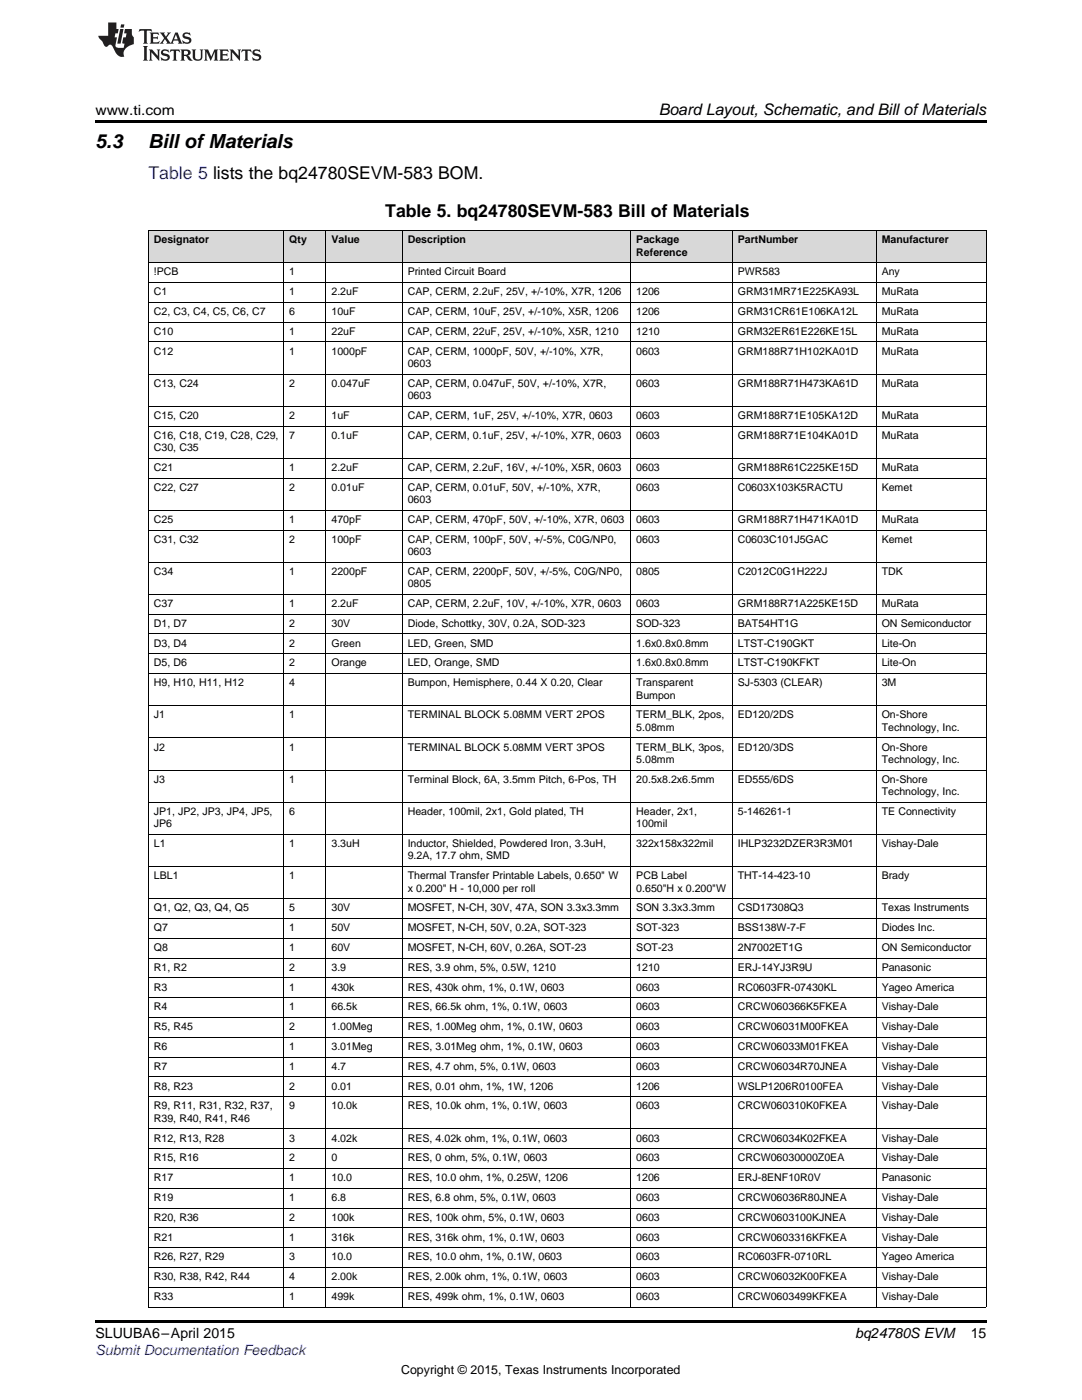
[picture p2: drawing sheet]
<svg xmlns="http://www.w3.org/2000/svg" width="216mm" height="279mm" viewBox="0 0 216 279" stroke-linecap="round" stroke-linejoin="round" font-family="sans-serif">
<defs><g id="words">
<g font-size="3.9">
<text x="19" y="29.6">5.3</text>
<text x="29.6" y="29.6">Bill ofMaterials</text>
</g>
<text font-size="3.5" fill="#00f" x="29.6" y="35.6">Table 5 lists the bq24780SEVM-583 BOM.</text>
<text font-size="3.5" x="76.9" y="43.4">Table 5. bq24780SEVM-583 Bill of Materials</text>
<text font-size="3.2" x="131.4" y="23">Board Layout, Schematic, and Bill ofMaterials</text>
<g font-size="2.8">
<text x="19" y="23">www.ti.com</text>
<text x="19" y="267.1">SLUUBA6–April 2015</text>
<text x="170.6" y="267.1">bq24780S EVM</text>
<text x="193.7" y="267">15</text>
</g>
<text font-size="2.8" fill="#00f" x="19" y="270.4">Submit Documentation Feedback</text>
<text font-size="2.5" x="80" y="274.2">Copyright © 2015, Texas Instruments Incorporated</text>
<g font-size="2.1">
<text x="30.7" y="48.5">Designator</text>
<text x="57.7" y="48.5">Qty</text>
<text x="66.1" y="48.5">Value</text>
<text x="81.4" y="48.5">Description</text>
<text x="127" y="48.5">Package</text>
<text x="127" y="51">Reference</text>
<text x="147.2" y="48.5">PartNumber</text>
<text x="175.9" y="48.5">Manufacturer</text>
<text x="30.7" y="55">!PCB</text>
<text x="30.7" y="58.9">C1</text>
<text x="57.7" y="55">1</text>
<text x="57.7" y="58.9">1</text>
<text x="66.1" y="58.9">2.2uF</text>
<text x="81.4" y="55">Printed Circuit Board</text>
<text x="81.4" y="58.9">CAP, CERM, 2.2uF, 25V, +/-10%, X7R, 1206</text>
<text x="127" y="58.9">1206</text>
<text x="147.2" y="55">PWR583</text>
<text x="147.2" y="58.9">GRM31MR71E225KA93L</text>
<text x="175.9" y="55">Any</text>
<text x="175.9" y="58.9">MuRata</text>
<text x="30.7" y="62.9">C2, C3, C4, C5, C6, C7</text>
<text x="57.7" y="62.9">6</text>
<text x="66.1" y="62.9">10uF</text>
<text x="81.4" y="62.9">CAP, CERM, 10uF, 25V, +/-10%, X5R, 1206</text>
<text x="127" y="62.9">1206</text>
<text x="147.2" y="62.9">GRM31CR61E106KA12L</text>
<text x="175.9" y="62.9">MuRata</text>
<text x="30.7" y="66.8">C10</text>
<text x="30.7" y="70.8">C12</text>
<text x="57.7" y="66.8">1</text>
<text x="57.7" y="70.8">1</text>
<text x="66.1" y="66.8">22uF</text>
<text x="66.1" y="70.8">1000pF</text>
<text x="81.4" y="66.8">CAP, CERM, 22uF, 25V, +/-10%, X5R, 1210</text>
<text x="81.4" y="70.8">CAP, CERM, 1000pF, 50V, +/-10%, X7R,</text>
<text x="127" y="66.8">1210</text>
<text x="127" y="70.8">0603</text>
<text x="147.2" y="66.8">GRM32ER61E226KE15L</text>
<text x="147.2" y="70.8">GRM188R71H102KA01D</text>
<text x="175.9" y="66.8">MuRata</text>
<text x="175.9" y="70.8">MuRata</text>
<text x="30.7" y="77.2">C13, C24</text>
<text x="57.7" y="77.2">2</text>
<text x="66.1" y="77.2">0.047uF</text>
<text x="81.4" y="73.2">0603</text>
<text x="81.4" y="77.2">CAP, CERM, 0.047uF, 50V, +/-10%, X7R,</text>
<text x="127" y="77.2">0603</text>
<text x="147.2" y="77.2">GRM188R71H473KA61D</text>
<text x="175.9" y="77.2">MuRata</text>
<text x="30.7" y="83.6">C15, C20</text>
<text x="57.7" y="83.6">2</text>
<text x="66.1" y="83.6">1uF</text>
<text x="81.4" y="79.7">0603</text>
<text x="81.4" y="83.6">CAP, CERM, 1uF, 25V, +/-10%, X7R, 0603</text>
<text x="127" y="83.6">0603</text>
<text x="147.2" y="83.6">GRM188R71E105KA12D</text>
<text x="175.9" y="83.6">MuRata</text>
<text x="30.7" y="87.6">C16, C18, C19, C28, C29,</text>
<text x="57.7" y="87.6">7</text>
<text x="66.1" y="87.6">0.1uF</text>
<text x="81.4" y="87.6">CAP, CERM, 0.1uF, 25V, +/-10%, X7R, 0603</text>
<text x="127" y="87.6">0603</text>
<text x="147.2" y="87.6">GRM188R71E104KA01D</text>
<text x="175.9" y="87.6">MuRata</text>
<text x="30.7" y="90">C30, C35</text>
<text x="30.7" y="94">C21</text>
<text x="57.7" y="94">1</text>
<text x="66.1" y="94">2.2uF</text>
<text x="81.4" y="94">CAP, CERM, 2.2uF, 16V, +/-10%, X5R, 0603</text>
<text x="127" y="94">0603</text>
<text x="147.2" y="94">GRM188R61C225KE15D</text>
<text x="175.9" y="94">MuRata</text>
<text x="30.7" y="97.9">C22, C27</text>
<text x="57.7" y="97.9">2</text>
<text x="66.1" y="97.9">0.01uF</text>
<text x="81.4" y="97.9">CAP, CERM, 0.01uF, 50V, +/-10%, X7R,</text>
<text x="81.4" y="100.4">0603</text>
<text x="127" y="97.9">0603</text>
<text x="147.2" y="97.9">C0603X103K5RACTU</text>
<text x="175.9" y="97.9">Kemet</text>
<text x="30.7" y="104.4">C25</text>
<text x="57.7" y="104.4">1</text>
<text x="66.1" y="104.4">470pF</text>
<text x="81.4" y="104.4">CAP, CERM, 470pF, 50V, +/-10%, X7R, 0603</text>
<text x="127" y="104.4">0603</text>
<text x="147.2" y="104.4">GRM188R71H471KA01D</text>
<text x="175.9" y="104.4">MuRata</text>
<text x="30.7" y="108.3">C31, C32</text>
<text x="57.7" y="108.3">2</text>
<text x="66.1" y="108.3">100pF</text>
<text x="81.4" y="108.3">CAP, CERM, 100pF, 50V, +/-5%, C0G/NP0,</text>
<text x="81.4" y="110.8">0603</text>
<text x="127" y="108.3">0603</text>
<text x="147.2" y="108.3">C0603C101J5GAC</text>
<text x="175.9" y="108.3">Kemet</text>
<text x="30.7" y="114.7">C34</text>
<text x="57.7" y="114.7">1</text>
<text x="66.1" y="114.7">2200pF</text>
<text x="81.4" y="114.7">CAP, CERM, 2200pF, 50V, +/-5%, C0G/NP0,</text>
<text x="81.4" y="117.2">0805</text>
<text x="127" y="114.7">0805</text>
<text x="147.2" y="114.7">C2012C0G1H222J</text>
<text x="175.9" y="114.7">TDK</text>
<text x="30.7" y="121.1">C37</text>
<text x="30.7" y="125.1">D1, D7</text>
<text x="57.7" y="121.1">1</text>
<text x="57.7" y="125.1">2</text>
<text x="66.1" y="121.1">2.2uF</text>
<text x="66.1" y="125.1">30V</text>
<text x="81.4" y="121.1">CAP, CERM, 2.2uF, 10V, +/-10%, X7R, 0603</text>
<text x="81.4" y="125.1">Diode, Schottky, 30V, 0.2A, SOD-323</text>
<text x="127" y="121.1">0603</text>
<text x="127" y="125.1">SOD-323</text>
<text x="147.2" y="121.1">GRM188R71A225KE15D</text>
<text x="147.2" y="125.1">BAT54HT1G</text>
<text x="175.9" y="121.1">MuRata</text>
<text x="175.9" y="125.1">ON Semiconductor</text>
<text x="30.7" y="129">D3, D4</text>
<text x="57.7" y="129">2</text>
<text x="66.1" y="129">Green</text>
<text x="81.4" y="129">LED, Green, SMD</text>
<text x="127" y="129">1.6x0.8x0.8mm</text>
<text x="147.2" y="129">LTST-C190GKT</text>
<text x="175.9" y="129">Lite-On</text>
<text x="30.7" y="133">D5, D6</text>
<text x="30.7" y="136.9">H9, H10, H11, H12</text>
<text x="57.7" y="133">2</text>
<text x="57.7" y="136.9">4</text>
<text x="66.1" y="133">Orange</text>
<text x="81.4" y="133">LED, Orange, SMD</text>
<text x="81.4" y="136.9">Bumpon, Hemisphere, 0.44 X 0.20, Clear</text>
<text x="127" y="133">1.6x0.8x0.8mm</text>
<text x="127" y="136.9">Transparent</text>
<text x="147.2" y="133">LTST-C190KFKT</text>
<text x="147.2" y="136.9">SJ-5303 (CLEAR)</text>
<text x="175.9" y="133">Lite-On</text>
<text x="175.9" y="136.9">3M</text>
<text x="30.7" y="143.4">J1</text>
<text x="57.7" y="143.4">1</text>
<text x="81.4" y="143.4">TERMINAL BLOCK 5.08MM VERT 2POS</text>
<text x="127" y="139.4">Bumpon</text>
<text x="127" y="143.4">TERM_BLK, 2pos,</text>
<text x="147.2" y="143.4">ED120/2DS</text>
<text x="175.9" y="143.4">On-Shore</text>
<text x="30.7" y="149.8">J2</text>
<text x="57.7" y="149.8">1</text>
<text x="81.4" y="149.8">TERMINAL BLOCK 5.08MM VERT 3POS</text>
<text x="127" y="145.8">5.08mm</text>
<text x="127" y="149.8">TERM_BLK, 3pos,</text>
<text x="147.2" y="149.8">ED120/3DS</text>
<text x="175.9" y="145.8">Technology, Inc.</text>
<text x="175.9" y="149.8">On-Shore</text>
<text x="127" y="152.3">5.08mm</text>
<text x="175.9" y="152.3">Technology, Inc.</text>
<text x="30.7" y="156.2">J3</text>
<text x="57.7" y="156.2">1</text>
<text x="81.4" y="156.2">Terminal Block, 6A, 3.5mm Pitch, 6-Pos, TH</text>
<text x="127" y="156.2">20.5x8.2x6.5mm</text>
<text x="147.2" y="156.2">ED555/6DS</text>
<text x="175.9" y="156.2">On-Shore</text>
<text x="175.9" y="158.7">Technology, Inc.</text>
<text x="30.7" y="162.6">JP1, JP2, JP3, JP4, JP5,</text>
<text x="30.7" y="165.1">JP6</text>
<text x="57.7" y="162.6">6</text>
<text x="81.4" y="162.6">Header, 100mil, 2x1, Gold plated, TH</text>
<text x="127" y="162.6">Header, 2x1,</text>
<text x="127" y="165.1">100mil</text>
<text x="147.2" y="162.6">5-146261-1</text>
<text x="175.9" y="162.6">TE Connectivity</text>
<text x="30.7" y="169.1">L1</text>
<text x="57.7" y="169.1">1</text>
<text x="66.1" y="169.1">3.3uH</text>
<text x="81.4" y="169.1">Inductor, Shielded, Powdered Iron, 3.3uH,</text>
<text x="81.4" y="171.5">9.2A, 17.7 ohm, SMD</text>
<text x="127" y="169.1">322x158x322mil</text>
<text x="147.2" y="169.1">IHLP3232DZER3R3M01</text>
<text x="175.9" y="169.1">Vishay-Dale</text>
<text x="30.7" y="175.5">LBL1</text>
<text x="57.7" y="175.5">1</text>
<text x="81.4" y="175.5">Thermal Transfer Printable Labels, 0.650&quot; W</text>
<text x="81.4" y="177.9">x 0.200&quot; H - 10,000 per roll</text>
<text x="127" y="175.5">PCB Label</text>
<text x="127" y="177.9">0.650&quot;H x 0.200&quot;W</text>
<text x="147.2" y="175.5">THT-14-423-10</text>
<text x="175.9" y="175.5">Brady</text>
<text x="30.7" y="181.9">Q1, Q2, Q3, Q4, Q5</text>
<text x="30.7" y="185.8">Q7</text>
<text x="57.7" y="181.9">5</text>
<text x="57.7" y="185.8">1</text>
<text x="66.1" y="181.9">30V</text>
<text x="66.1" y="185.8">50V</text>
<text x="81.4" y="181.9">MOSFET, N-CH, 30V, 47A, SON 3.3x3.3mm</text>
<text x="81.4" y="185.8">MOSFET, N-CH, 50V, 0.2A, SOT-323</text>
<text x="127" y="181.9">SON 3.3x3.3mm</text>
<text x="127" y="185.8">SOT-323</text>
<text x="147.2" y="181.9">CSD17308Q3</text>
<text x="147.2" y="185.8">BSS138W-7-F</text>
<text x="175.9" y="181.9">Texas Instruments</text>
<text x="175.9" y="185.8">Diodes Inc.</text>
<text x="30.7" y="189.8">Q8</text>
<text x="57.7" y="189.8">1</text>
<text x="66.1" y="189.8">60V</text>
<text x="81.4" y="189.8">MOSFET, N-CH, 60V, 0.26A, SOT-23</text>
<text x="127" y="189.8">SOT-23</text>
<text x="147.2" y="189.8">2N7002ET1G</text>
<text x="175.9" y="189.8">ON Semiconductor</text>
<text x="30.7" y="193.7">R1, R2</text>
<text x="30.7" y="197.7">R3</text>
<text x="57.7" y="193.7">2</text>
<text x="57.7" y="197.7">1</text>
<text x="66.1" y="193.7">3.9</text>
<text x="66.1" y="197.7">430k</text>
<text x="81.4" y="193.7">RES, 3.9 ohm, 5%, 0.5W, 1210</text>
<text x="81.4" y="197.7">RES, 430k ohm, 1%, 0.1W, 0603</text>
<text x="127" y="193.7">1210</text>
<text x="127" y="197.7">0603</text>
<text x="147.2" y="193.7">ERJ-14YJ3R9U</text>
<text x="147.2" y="197.7">RC0603FR-07430KL</text>
<text x="175.9" y="193.7">Panasonic</text>
<text x="175.9" y="197.7">Yageo America</text>
<text x="30.7" y="201.6">R4</text>
<text x="57.7" y="201.6">1</text>
<text x="66.1" y="201.6">66.5k</text>
<text x="81.4" y="201.6">RES, 66.5k ohm, 1%, 0.1W, 0603</text>
<text x="127" y="201.6">0603</text>
<text x="147.2" y="201.6">CRCW060366K5FKEA</text>
<text x="175.9" y="201.6">Vishay-Dale</text>
<text x="30.7" y="205.6">R5, R45</text>
<text x="30.7" y="209.5">R6</text>
<text x="57.7" y="205.6">2</text>
<text x="57.7" y="209.5">1</text>
<text x="66.1" y="205.6">1.00Meg</text>
<text x="66.1" y="209.5">3.01Meg</text>
<text x="81.4" y="205.6">RES, 1.00Meg ohm, 1%, 0.1W, 0603</text>
<text x="81.4" y="209.5">RES, 3.01Meg ohm, 1%, 0.1W, 0603</text>
<text x="127" y="205.6">0603</text>
<text x="127" y="209.5">0603</text>
<text x="147.2" y="205.6">CRCW06031M00FKEA</text>
<text x="147.2" y="209.5">CRCW06033M01FKEA</text>
<text x="175.9" y="205.6">Vishay-Dale</text>
<text x="175.9" y="209.5">Vishay-Dale</text>
<text x="30.7" y="213.5">R7</text>
<text x="57.7" y="213.5">1</text>
<text x="66.1" y="213.5">4.7</text>
<text x="81.4" y="213.5">RES, 4.7 ohm, 5%, 0.1W, 0603</text>
<text x="127" y="213.5">0603</text>
<text x="147.2" y="213.5">CRCW06034R70JNEA</text>
<text x="175.9" y="213.5">Vishay-Dale</text>
<text x="30.7" y="217.5">R8, R23</text>
<text x="30.7" y="221.4">R9, R11, R31, R32, R37,</text>
<text x="57.7" y="217.5">2</text>
<text x="57.7" y="221.4">9</text>
<text x="66.1" y="217.5">0.01</text>
<text x="66.1" y="221.4">10.0k</text>
<text x="81.4" y="217.5">RES, 0.01 ohm, 1%, 1W, 1206</text>
<text x="81.4" y="221.4">RES, 10.0k ohm, 1%, 0.1W, 0603</text>
<text x="127" y="217.5">1206</text>
<text x="127" y="221.4">0603</text>
<text x="147.2" y="217.5">WSLP1206R0100FEA</text>
<text x="147.2" y="221.4">CRCW060310K0FKEA</text>
<text x="175.9" y="217.5">Vishay-Dale</text>
<text x="175.9" y="221.4">Vishay-Dale</text>
<text x="30.7" y="223.9">R39, R40, R41, R46</text>
<text x="30.7" y="227.8">R12, R13, R28</text>
<text x="57.7" y="227.8">3</text>
<text x="66.1" y="227.8">4.02k</text>
<text x="81.4" y="227.8">RES, 4.02k ohm, 1%, 0.1W, 0603</text>
<text x="127" y="227.8">0603</text>
<text x="147.2" y="227.8">CRCW06034K02FKEA</text>
<text x="175.9" y="227.8">Vishay-Dale</text>
<text x="30.7" y="231.8">R15, R16</text>
<text x="57.7" y="231.8">2</text>
<text x="66.1" y="231.8">0</text>
<text x="81.4" y="231.8">RES, 0 ohm, 5%, 0.1W, 0603</text>
<text x="127" y="231.8">0603</text>
<text x="147.2" y="231.8">CRCW06030000Z0EA</text>
<text x="175.9" y="231.8">Vishay-Dale</text>
<text x="30.7" y="235.7">R17</text>
<text x="30.7" y="239.7">R19</text>
<text x="57.7" y="235.7">1</text>
<text x="57.7" y="239.7">1</text>
<text x="66.1" y="235.7">10.0</text>
<text x="66.1" y="239.7">6.8</text>
<text x="81.4" y="235.7">RES, 10.0 ohm, 1%, 0.25W, 1206</text>
<text x="81.4" y="239.7">RES, 6.8 ohm, 5%, 0.1W, 0603</text>
<text x="127" y="235.7">1206</text>
<text x="127" y="239.7">0603</text>
<text x="147.2" y="235.7">ERJ-8ENF10R0V</text>
<text x="147.2" y="239.7">CRCW06036R80JNEA</text>
<text x="175.9" y="235.7">Panasonic</text>
<text x="175.9" y="239.7">Vishay-Dale</text>
<text x="30.7" y="243.6">R20, R36</text>
<text x="57.7" y="243.6">2</text>
<text x="66.1" y="243.6">100k</text>
<text x="81.4" y="243.6">RES, 100k ohm, 5%, 0.1W, 0603</text>
<text x="127" y="243.6">0603</text>
<text x="147.2" y="243.6">CRCW0603100KJNEA</text>
<text x="175.9" y="243.6">Vishay-Dale</text>
<text x="30.7" y="247.6">R21</text>
<text x="30.7" y="251.5">R26, R27, R29</text>
<text x="57.7" y="247.6">1</text>
<text x="57.7" y="251.5">3</text>
<text x="66.1" y="247.6">316k</text>
<text x="66.1" y="251.5">10.0</text>
<text x="81.4" y="247.6">RES, 316k ohm, 1%, 0.1W, 0603</text>
<text x="81.4" y="251.5">RES, 10.0 ohm, 1%, 0.1W, 0603</text>
<text x="127" y="247.6">0603</text>
<text x="127" y="251.5">0603</text>
<text x="147.2" y="247.6">CRCW0603316KFKEA</text>
<text x="147.2" y="251.5">RC0603FR-0710RL</text>
<text x="175.9" y="247.6">Vishay-Dale</text>
<text x="175.9" y="251.5">Yageo America</text>
<text x="30.7" y="255.5">R30, R38, R42, R44</text>
<text x="57.7" y="255.5">4</text>
<text x="66.1" y="255.5">2.00k</text>
<text x="81.4" y="255.5">RES, 2.00k ohm, 1%, 0.1W, 0603</text>
<text x="127" y="255.5">0603</text>
<text x="147.2" y="255.5">CRCW06032K00FKEA</text>
<text x="175.9" y="255.5">Vishay-Dale</text>
<text x="30.7" y="259.4">R33</text>
<text x="57.7" y="259.4">1</text>
<text x="66.1" y="259.4">499k</text>
<text x="81.4" y="259.4">RES, 499k ohm, 1%, 0.1W, 0603</text>
<text x="127" y="259.4">0603</text>
<text x="147.2" y="259.4">CRCW0603499KFKEA</text>
<text x="175.9" y="259.4">Vishay-Dale</text>
</g>
</g></defs>
<g fill="#d8d8d8">
<path d="M29.6 46.1h27.1v6.4h-27.1z"/>
<path d="M56.7 46.1h8.4v6.4h-8.4z"/>
<path d="M65.1 46.1h15.2v6.4h-15.2z"/>
<path d="M80.3 46.1h45.6v6.4h-45.6z"/>
<path d="M125.9 46.1h20.3v6.4h-20.3z"/>
<path d="M146.2 46.1h28.7v6.4h-28.7z"/>
<path d="M174.9 46.1h21.9v6.4h-21.9z"/>
</g>
<path d="M19 24h177.8v.6h-177.8zM19 263.5h177.8v.6h-177.8z" fill="#000"/>
<g fill="none" stroke="#000" stroke-width=".2">
<path d="M29.6 56.4h167.2M29.6 52.4h167.2M29.6 46h167.2M29.7 46.1v214.8M56.6 46.1v214.8M65 46.1v214.8M80.2 46.1v214.8M125.9 46.1v214.8M146.1 46.1v214.8M174.8 46.1v214.8M196.8 46.1v214.8M29.6 74.7h167.2"/>
<path d="M29.6 68.2h167.2M29.6 64.3h167.2M29.6 60.3h167.2M29.6 95.4h167.2M29.6 91.5h167.2M29.6 85h167.2M29.6 81.1h167.2M29.6 118.6h167.2M29.6 112.2h167.2M29.6 105.8h167.2M29.6 101.8h167.2M29.6 134.4h167.2"/>
<path d="M29.6 130.5h167.2M29.6 126.5h167.2M29.6 122.6h167.2M29.6 153.7h167.2M29.6 147.3h167.2M29.6 140.8h167.2M29.6 179.4h167.2M29.6 172.9h167.2M29.6 166.5h167.2M29.6 160.1h167.2M29.6 199.1h167.2M29.6 195.2h167.2"/>
<path d="M29.6 191.2h167.2M29.6 187.3h167.2M29.6 183.3h167.2M29.6 218.9h167.2M29.6 214.9h167.2M29.6 211h167.2M29.6 207h167.2M29.6 203.1h167.2M29.6 237.2h167.2M29.6 233.2h167.2M29.6 229.3h167.2M29.6 225.3h167.2"/>
<path d="M29.6 256.9h167.2M29.6 253h167.2M29.6 249h167.2M29.6 245.1h167.2M29.6 241.1h167.2M29.6 260.9h167.2"/>
</g>
<g fill="#231f20">
<path d="M27.8 5.8l-.1 .6 .5-.3h.5l.1 .2v2.1l-.3 .3h1l-.2-.3v-2.1v-.2h.6l.4 .3-.1-.6zM29.9 6.5l.2 .4v1.5l-.2 .3h1.8l.1-.5a1.04 1.04 0 0 1-1.2 .1v-.6h.5l.4 .2v-.7l-.4 .2h-.5v-.6h.8l.3 .2-.1-.5zM31.9 6.5l.9 1.1-1 1.1h.9l-.2-.2 .4-.7 .5 .7-.2 .2h1.5l-.2-.2 .1-.4h.9l.2 .4-.2 .2h.9l-.2-.3-.7-1.9h-.5l-.9 2.1-.8-1.1 .8-1h-.8l.2 .3-.4 .5-.4-.6 .2-.2zM35.1 6.9l.4 .9h-.8zM36.6 6.6a.63 .63 0 0 0-.2 .7 .63 .63 0 0 0 .6 .4l.6 .2 .2 .2a.75 .75 0 0 1-.8 .4 .75 .75 0 0 1-.6-.5l.1 .7 .2-.1a1.11 1.11 0 0 0 1.5-.5 1.13 1.13 0 0 0-1.3-.9v-.3a1.04 1.04 0 0 1 1.1 .2l-.1-.6-.2 .1-.5-.1zM28.5 9.2l.3 .3v2.2l-.3 .4h1l-.2-.4v-2.2l.2-.3zM29.7 9.9l.2 .3v1.5l-.2 .4h.7l-.2-.4v-1.3l1.6 1.7v-1.9l.2-.3h-.7l.2 .3v.9l-1.1-1.2zM32.3 10a.62 .62 0 0 0-.2 .7 .62 .62 0 0 0 .6 .4l.6 .2 .2 .2a.76 .76 0 0 1-.8 .4 .76 .76 0 0 1-.6-.5l.1 .7 .2-.1a1.11 1.11 0 0 0 1.5-.6 1.13 1.13 0 0 0-1.3-.8v-.3a1.04 1.04 0 0 1 1.1 .1l-.1-.5-.2 .1-.5-.2zM34 9.9l-.1 .6a.61 .61 0 0 1 .7-.3l.1 1.5-.3 .4h1l-.3-.4 .1-1.5a.63 .63 0 0 1 .7 .3l-.1-.6zM36 9.9l.2 .3v1.5l-.2 .4h.9l-.2-.2v-.7l.6 .2a.76 .76 0 0 0 1.1 .6l-1-.9a.58 .58 0 0 0 .6-.6 .58 .58 0 0 0-.5-.6zM36.7 10.2l.1-.1a.45 .45 0 0 1 .6 .1 .45 .45 0 0 1 .1 .5l-.8 .2zM38.2 9.9l.2 .2a2.17 2.17 0 0 0 .4 1.9 .99 .99 0 0 0 1.6-.7v-1.1l.2-.3h-.7l.1 .2a1.92 1.92 0 0 1-.1 1.7 .6 .6 0 0 1-1-.5v-1.1l.2-.3zM40.7 9.9l.2 .3v1.5l-.2 .4h.7l-.2-.4v-1.4l.8 1.8 .9-1.8v1.4l-.2 .4h.9l-.3-.4v-1.5l.3-.3h-.8l-.6 1.4-.7-1.4zM43.7 9.9l.3 .3v1.5l-.3 .4h1.9l.1-.6a1.04 1.04 0 0 1-1.3 .2v-.6h.6l.4 .1v-.6l-.4 .2h-.6l.1-.6h.7l.4 .2-.1-.5zM45.8 9.9l.2 .3v1.5l-.2 .4h.8l-.3-.4v-1.3l1.6 1.7v-1.9l.2-.3h-.7l.2 .3v.9l-1.1-1.2zM48.3 9.9l-.1 .6a.61 .61 0 0 1 .7-.3v1.5l-.2 .4h.9l-.2-.4v-1.5a.63 .63 0 0 1 .8 .3l-.1-.6zM50.6 10a.62 .62 0 0 0-.2 .7 .62 .62 0 0 0 .6 .4l.6 .2 .1 .2a.76 .76 0 0 1-.7 .4 .76 .76 0 0 1-.6-.5l.1 .7 .1-.1a1.11 1.11 0 0 0 1.5-.6 1.13 1.13 0 0 0-1.2-.8l-.1-.3a1.04 1.04 0 0 1 1.2 .1l-.2-.5-.1 .1-.5-.2z"/>
<path d="M21.6 4.5v2.6h-2l.1 .4 .8 .9a.91 .91 0 0 0 .9 .9 .56 .56 0 0 1 .5-.4 .56 .56 0 0 1 .5 .3l.4 .8a1.53 1.53 0 0 0 2 1.3 1.54 1.54 0 0 1 1-2.1l.9-.4-.1-1.4a1.52 1.52 0 0 1-.3-1.6h-1.4l-.1 .9h.5l-.2 .8h-.5l-.2 .9v.2l.4 .1-.1 .9a1.93 1.93 0 0 1-1.6-.3l.2-1.8h-.4l.1-.8h.5l.2-.9h-.5v-1.3zM24 5.8l-.6 2.9h.7l.5-2.9zM24.2 4.9l-.2 .6h.7l.1-.6z"/>
</g>
<use href="#words"/>
</svg>
